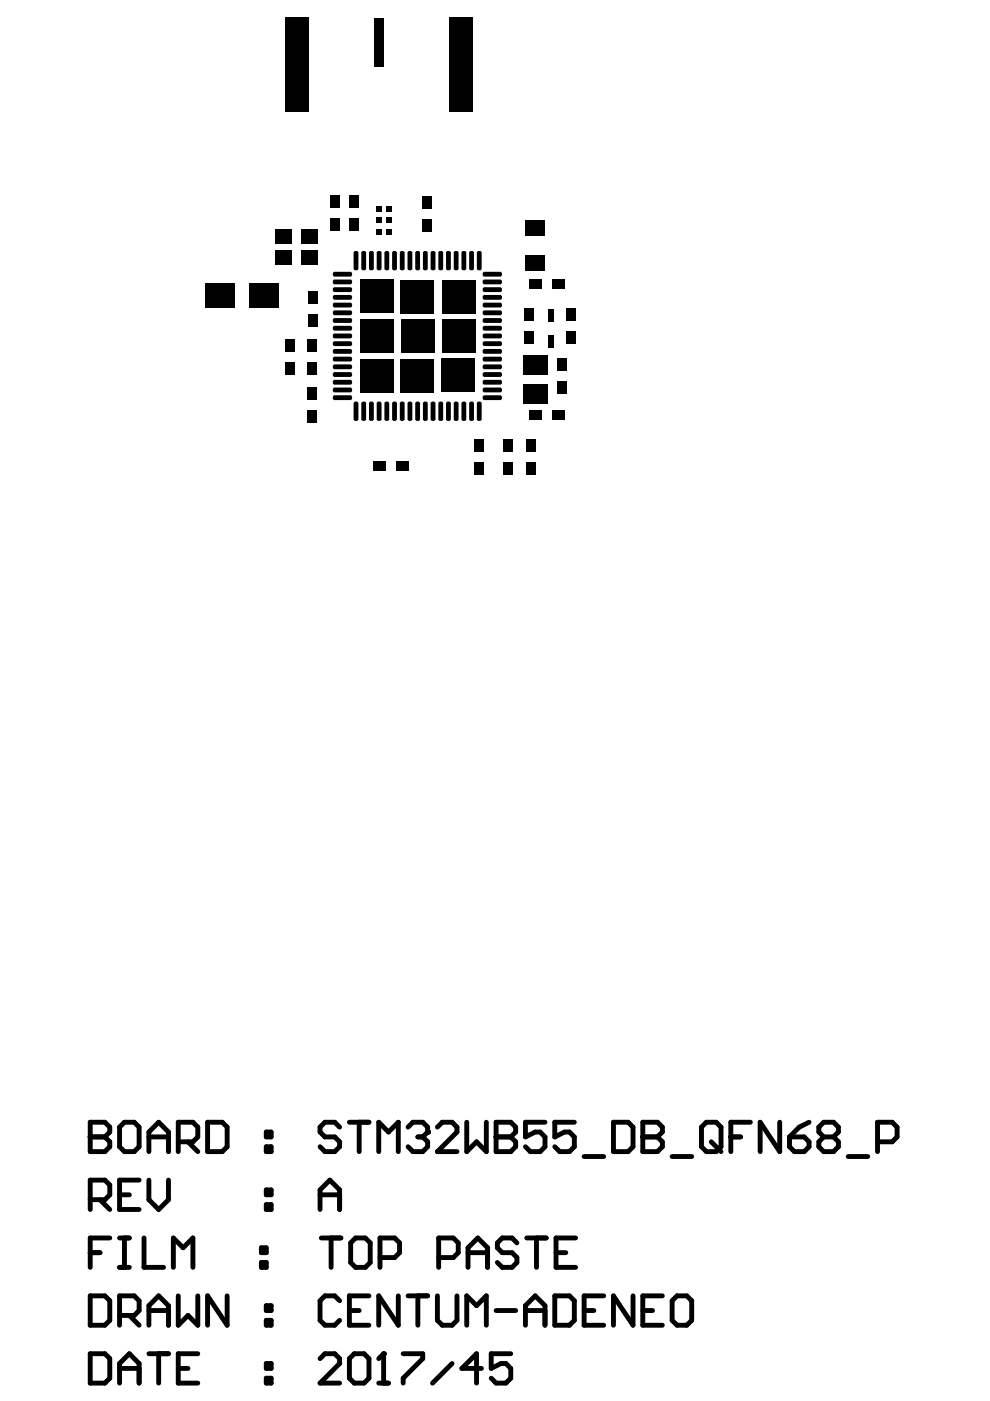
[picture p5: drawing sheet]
<svg xmlns="http://www.w3.org/2000/svg" width="210mm" height="297mm" viewBox="0 0 210 297" stroke-linecap="round" stroke-linejoin="round" font-family="sans-serif">
<g fill="none" stroke="#000" stroke-width="1">
<path d="M19.1 237.9h3.1l1.1 1.1v1l-1.1 1.1 1.1 1v1l-1.1 1.1h-3.1zM26.4 237.9h2.1l1 1.1v4.1l-1 1.1h-2.1l-1.1-1.1v-4.1zM44 237.9h3.1l1.1 1.1v4.1l-1.1 1.1h-3.1zM72 239l-1-1.1h-2.1l-1 1.1v1l1 1.1h2.1l1 1v1l-1 1.1h-2.1l-1-1.1M74.1 237.9h4.1M76.2 237.9v6.3M86.5 239l1.1-1.1h2l1.1 1.1v1l-1.1 1.1M92.7 239l1.1-1.1h2.1l1 1.1v1l-4.2 4.2h4.2M99 237.9v6.3l2-2.1 2.1 2.1v-6.3M105.2 237.9h3.1l1 1.1v1l-1 1.1 1 1v1l-1 1.1h-3.1zM115.6 237.9h-4.2v3.2l2.1-1.1h1l1.1 1.1v2l-1.1 1.1h-2.1l-1-1.1M121.8 237.9h-4.2v3.2l2.1-1.1h1l1.1 1.1v2l-1.1 1.1h-2l-1.1-1.1"/>
<path d="M130.1 237.9h3.1l1 1.1v4.1l-1 1.1h-3.1zM136.3 237.9h3.1l1 1.1v1l-1 1.1 1 1v1l-1 1.1h-3.1zM149.8 237.9h2l1.1 1.1v4.1l-1.1 1.1h-2l-1.1-1.1v-4.1zM159.1 237.9h-4.1v6.3M165.3 237.9v6.3l-4.1-6.3v6.3M171.5 237.9l-2 1.1-2.1 2.1M19.1 254.4h3.1l1.1-1.1v-2.1l-1.1-1h-3.1v6.2M19.1 241.1h3.1M21.2 254.4l2.1 2M25.3 253.3h2.1M29.5 250.2h-4.2v6.2h4.2M31.6 244.2v-4.2l2-2.1 2.1 2.1v4.2"/>
<path d="M31.6 250.2v4.2l2 2 2.1-2v-4.2M31.6 241.1h4.1M37.8 242.1h3.1l1-1v-2.1l-1-1.1h-3.1v6.3M39.9 242.1l2 2.1M56.5 240h1v1.1h-1zM56.5 243.1h1v1.1h-1zM56.5 252.3h1v1h-1zM56.5 255.4h1v1h-1zM67.9 253.3h4.1M67.9 256.4v-4.1l2-2.1 2.1 2.1v4.1M80.3 244.2v-6.3l2.1 2.1 2-2.1v6.3M88.6 241.1h1"/>
<path d="M89.6 241.1l1.1 1v1l-1.1 1.1h-2l-1.1-1.1M105.2 241.1h3.1M123.8 245.2h4.2M136.3 241.1h3.1M142.5 245.2h4.2M150.8 242.1l2.1 2.1M155 241.1h2M167.4 241.1h3.1l1 1v1l-1 1.1h-2.1l-1-1.1zM174.6 241.1l-1 1v1l1 1.1h2.1l1.1-1.1v-1l-1.1-1M174.6 241.1h2.1M174.6 241.1l-1-1.1v-1l1-1.1h2.1l1.1 1.1v1l-1.1 1.1M179.8 245.2h4.2"/>
<path d="M186.1 242.1h3.1l1-1v-2.1l-1-1.1h-3.1v6.3M19.1 274.7h3.1l1.1 1.1v4.1l-1.1 1.1h-3.1zM19.1 265.6h2.1M23.3 262.5h-4.2v6.2M25.3 262.5h2.1M25.3 268.7h2.1M25.3 278.9h3.2l1-1v-2.1l-1-1.1h-3.2v6.3M26.4 262.5v6.2M27.4 278.9l2.1 2.1M30.5 262.5v6.2h4.2M31.6 277.9h4.1M36.8 268.7v-6.2l2 2.1 2.1-2.1v6.2"/>
<path d="M37.8 274.7v6.3l2.1-2.1 2 2.1v-6.3M48.2 274.7v6.3l-4.2-6.3v6.3M55.4 264.6h1.1v1h-1.1zM55.4 267.7h1.1v1h-1.1zM56.5 276.8h1v1.1h-1zM56.5 279.9h1v1.1h-1zM68.1 262.5h4.2M70.2 262.5v6.2M72 275.8l-1-1.1h-2.1l-1 1.1v4.1l1 1.1h2.1l1-1.1M74.1 277.9h2.1M75.4 262.5h2.1l1 1v4.2l-1 1h-2.1l-1.1-1v-4.2zM78.2 274.7h-4.1v6.3h4.1"/>
<path d="M80.6 266.6h3.1l1-1v-2.1l-1-1h-3.1v6.2M84.4 274.7v6.3l-4.1-6.3v6.3M86.5 274.7h4.2M88.6 274.7v6.3M92.7 274.7v5.2l1.1 1.1h2.1l1-1.1v-5.2M93 266.6h3.1l1.1-1v-2.1l-1.1-1h-3.1v6.2M99.2 265.6h4.2M99.2 268.7v-4.1l2.1-2.1 2.1 2.1v4.1M105.2 277.9h4.1M109.6 263.5l-1-1h-2.1l-1 1v1.1l1 1h2.1l1 1v1.1l-1 1h-2.1l-1-1M111.4 277.9h4.2M111.7 262.5h4.1"/>
<path d="M113.7 262.5v6.2M117.6 274.7h3.1l1.1 1.1v4.1l-1.1 1.1h-3.1zM117.9 265.6h2.1M122 262.5h-4.1v6.2h4.1M123.8 277.9h2.1M128 274.7h-4.2v6.3h4.2M134.2 274.7v6.3l-4.1-6.3v6.3M136.3 277.9h2.1M140.4 274.7h-4.1v6.3h4.1M143.5 274.7h2.1l1.1 1.1v4.1l-1.1 1.1h-2.1l-1-1.1v-4.1zM19.1 287h3.1l1.1 1.1v4.1l-1.1 1h-3.1zM25.3 293.2v-4.1l2.1-2.1 2.1 2.1v4.1"/>
<path d="M25.3 290.1h4.2M31.6 281v-4.2l2-2.1 2.1 2.1v4.2M31.6 287h4.1M33.6 287v6.2M37.8 290.1h2.1M41.9 287h-4.1v6.2h4.1M56.5 289.1h1v1h-1zM56.5 292.2h1v1h-1zM67.9 288.1l1-1.1h2.1l1 1.1v1l-4.1 4.1h4.1M75.1 287h2.1l1 1.1v4.1l-1 1h-2.1l-1-1v-4.1zM80.3 293.2h2.1M80.3 288.1l1-1.1v6.2"/>
<path d="M85.5 287h4.1v1.1l-4.1 4.1v1M95.9 289.1l-4.2 4.1M99 281v-6.3l2 2.1 2.1-2.1v6.3M102.1 290.1h-4.2l3.1-3.1v6.2M108.3 287h-4.2v3.1l2.1-1h1.1l1 1v2.1l-1 1h-2.1l-1.1-1M111.4 281v-4.2l2.1-2.1 2.1 2.1v4.2"/>
</g>
<g fill="#000">
<circle cx="19.1" cy="241.1" r=".52"/>
<circle cx="90.7" cy="240" r=".52"/>
<circle cx="105.2" cy="241.1" r=".52"/>
<circle cx="136.3" cy="241.1" r=".52"/>
<circle cx="81.3" cy="287" r=".52"/>
</g>
<g fill="#000">
<path d="M79.4 4h2v10.2h-2z" fill-rule="evenodd"/>
<path d="M60.6 3.7h4.9v20.1h-4.9z" fill-rule="evenodd"/>
<path d="M95.3 3.7h4.9v20.1h-4.9z" fill-rule="evenodd"/>
<path d="M58.5 53h3.4v3.1h-3.4z" fill-rule="evenodd"/>
<path d="M58.5 48.7h3.4v3.1h-3.4z" fill-rule="evenodd"/>
<path d="M64 53h3.4v3.1h-3.4z" fill-rule="evenodd"/>
<path d="M64 48.7h3.4v3.1h-3.4z" fill-rule="evenodd"/>
<path d="M69.9 46.3h2.1v2.6h-2.1z" fill-rule="evenodd"/>
<path d="M69.9 41.4h2.1v2.6h-2.1z" fill-rule="evenodd"/>
<path d="M70.8 59.3h3.6l.3 .2v.5l-.3 .3h-3.6l-.2-.3v-.5z" fill-rule="evenodd"/>
<path d="M70.8 57.6h3.6l.3 .3v.5l-.3 .3h-3.6l-.2-.3v-.5z" fill-rule="evenodd"/>
<path d="M75.2 53.2h.5l.3 .3v3.6l-.3 .2h-.5l-.2-.2v-3.6z" fill-rule="evenodd"/>
<path d="M74 46.3h2.1v2.6h-2.1z" fill-rule="evenodd"/>
<path d="M74 41.4h2.1v2.6h-2.1z" fill-rule="evenodd"/>
<path d="M76.9 53.2h.5l.2 .3v3.6l-.2 .2h-.5l-.3-.2v-3.6z" fill-rule="evenodd"/>
<path d="M78.5 53.2h.5l.3 .3v3.6l-.3 .2h-.5l-.3-.2v-3.6z" fill-rule="evenodd"/>
<path d="M79.8 46.1h1.2v1.3h-1.2z" fill-rule="evenodd"/>
<path d="M79.8 48.5h1.2v1.3h-1.2z" fill-rule="evenodd"/>
<path d="M79.8 43.7h1.2v1.3h-1.2z" fill-rule="evenodd"/>
<path d="M80.1 53.2h.5l.3 .3v3.6l-.3 .2h-.5l-.2-.2v-3.6z" fill-rule="evenodd"/>
<path d="M81.8 46.1h1.3v1.3h-1.3z" fill-rule="evenodd"/>
<path d="M81.8 48.5h1.3v1.3h-1.3z" fill-rule="evenodd"/>
<path d="M81.8 43.7h1.3v1.3h-1.3z" fill-rule="evenodd"/>
<path d="M81.8 53.2h.5l.2 .3v3.6l-.2 .2h-.5l-.3-.2v-3.6z" fill-rule="evenodd"/>
<path d="M76.4 59.2h7.2v7.2h-7.2z" fill-rule="evenodd"/>
<path d="M83.4 53.2h.5l.3 .3v3.6l-.3 .2h-.5l-.3-.2v-3.6z" fill-rule="evenodd"/>
<path d="M85 53.2h.5l.3 .3v3.6l-.3 .2h-.5l-.2-.2v-3.6z" fill-rule="evenodd"/>
<path d="M86.7 53.2h.5l.2 .3v3.6l-.2 .2h-.5l-.3-.2v-3.6z" fill-rule="evenodd"/>
<path d="M88.3 53.2h.5l.3 .3v3.6l-.3 .2h-.5l-.3-.2v-3.6z" fill-rule="evenodd"/>
<path d="M89.4 46.5h2.1v2.6h-2.1z" fill-rule="evenodd"/>
<path d="M89.4 41.6h2.1v2.6h-2.1z" fill-rule="evenodd"/>
<path d="M89.9 53.2h.5l.3 .3v3.6l-.3 .2h-.5l-.2-.2v-3.6z" fill-rule="evenodd"/>
<path d="M91.6 53.2h.5l.2 .3v3.6l-.2 .2h-.5l-.3-.2v-3.6z" fill-rule="evenodd"/>
<path d="M84.9 59.3h7.2v7.2h-7.2z" fill-rule="evenodd"/>
<path d="M93.2 53.2h.5l.3 .3v3.6l-.3 .2h-.5l-.3-.2v-3.6z" fill-rule="evenodd"/>
<path d="M94.8 53.2h.5l.3 .3v3.6l-.3 .2h-.5l-.2-.2v-3.6z" fill-rule="evenodd"/>
<path d="M96.5 53.2h.5l.2 .3v3.6l-.2 .2h-.5l-.3-.2v-3.6z" fill-rule="evenodd"/>
<path d="M98.1 53.2h.5l.3 .3v3.6l-.3 .2h-.5l-.3-.2v-3.6z" fill-rule="evenodd"/>
<path d="M99.7 53.2h.5l.3 .3v3.6l-.3 .2h-.5l-.2-.2v-3.6z" fill-rule="evenodd"/>
<path d="M93.6 59.3h7.2v7.2h-7.2z" fill-rule="evenodd"/>
<path d="M101.4 53.2h.5l.2 .3v3.6l-.2 .2h-.5l-.3-.2v-3.6z" fill-rule="evenodd"/>
<path d="M102.6 59.3h3.6l.2 .2v.5l-.2 .3h-3.6l-.3-.3v-.5z" fill-rule="evenodd"/>
<path d="M102.6 57.6h3.6l.2 .3v.5l-.2 .3h-3.6l-.3-.3v-.5z" fill-rule="evenodd"/>
<path d="M112.2 59.1h2.6v2.1h-2.6z" fill-rule="evenodd"/>
<path d="M111.4 54h4.1v3.3h-4.1z" fill-rule="evenodd"/>
<path d="M111.4 46.7h4.1v3.2h-4.1z" fill-rule="evenodd"/>
<path d="M117.1 59.1h2.5v2.1h-2.5z" fill-rule="evenodd"/>
<path d="M43.5 60h6.2v5.2h-6.2z" fill-rule="evenodd"/>
<path d="M52.8 60h6.3v5.2h-6.3z" fill-rule="evenodd"/>
<path d="M60.4 76.8h2v2.6h-2z" fill-rule="evenodd"/>
<path d="M60.4 71.9h2v2.6h-2z" fill-rule="evenodd"/>
<path d="M65.3 61.8h2.1v2.6h-2.1z" fill-rule="evenodd"/>
<path d="M65.3 66.7h2.1v2.6h-2.1z" fill-rule="evenodd"/>
<path d="M65 76.9h2.1v2.6h-2.1z" fill-rule="evenodd"/>
<path d="M65 72h2.1v2.6h-2.1z" fill-rule="evenodd"/>
<path d="M70.8 77.3h3.6l.3 .2v.5l-.3 .3h-3.6l-.2-.3v-.5z" fill-rule="evenodd"/>
<path d="M70.8 75.6h3.6l.3 .3v.5l-.3 .2h-3.6l-.2-.2v-.5z" fill-rule="evenodd"/>
<path d="M70.6 71l.2-.3h3.6l.3 .3v.5l-.3 .2h-3.6l-.2-.2z" fill-rule="evenodd"/>
<path d="M70.8 69.1h3.6l.3 .2v.5l-.3 .3h-3.6l-.2-.3v-.5z" fill-rule="evenodd"/>
<path d="M70.8 67.4h3.6l.3 .3v.5l-.3 .3h-3.6l-.2-.3v-.5z" fill-rule="evenodd"/>
<path d="M70.8 60.9h3.6l.3 .3v.5l-.3 .2h-3.6l-.2-.2v-.5z" fill-rule="evenodd"/>
<path d="M70.8 78.9h3.6l.3 .3v.5l-.3 .2h-3.6l-.2-.2v-.5z" fill-rule="evenodd"/>
<path d="M70.8 72.4h3.6l.3 .2v.5l-.3 .3h-3.6l-.2-.3v-.5z" fill-rule="evenodd"/>
<path d="M70.8 64.2h3.6l.3 .2v.5l-.3 .3h-3.6l-.2-.3v-.5z" fill-rule="evenodd"/>
<path d="M70.8 62.5h3.6l.3 .3v.5l-.3 .3h-3.6l-.2-.3v-.5z" fill-rule="evenodd"/>
<path d="M70.8 74h3.6l.3 .2v.6l-.3 .2h-3.6l-.2-.2v-.6z" fill-rule="evenodd"/>
<path d="M70.8 65.8h3.6l.3 .3v.5l-.3 .2h-3.6l-.2-.2v-.5z" fill-rule="evenodd"/>
<path d="M76.4 76.1h7.2v7.2h-7.2z" fill-rule="evenodd"/>
<path d="M76.4 67.7h7.2v7.2h-7.2z" fill-rule="evenodd"/>
<path d="M84.8 76.1h7.2v7.2h-7.2z" fill-rule="evenodd"/>
<path d="M85 67.6h7.1v7.2h-7.1z" fill-rule="evenodd"/>
<path d="M93.5 76h7.2v7.2h-7.2z" fill-rule="evenodd"/>
<path d="M93.6 67.6h7.2v7.2h-7.2z" fill-rule="evenodd"/>
<path d="M102.6 75.6h3.6l.2 .3v.5l-.2 .2h-3.6l-.3-.2v-.5z" fill-rule="evenodd"/>
<path d="M102.6 77.3h3.6l.2 .2v.5l-.2 .3h-3.6l-.3-.3v-.5z" fill-rule="evenodd"/>
<path d="M102.6 67.4h3.6l.2 .3v.5l-.2 .3h-3.6l-.3-.3v-.5z" fill-rule="evenodd"/>
<path d="M102.6 69.1h3.6l.2 .2v.5l-.2 .3h-3.6l-.3-.3v-.5z" fill-rule="evenodd"/>
<path d="M102.3 71l.3-.3h3.6l.2 .3v.5l-.2 .2h-3.6l-.3-.2z" fill-rule="evenodd"/>
<path d="M102.6 60.9h3.6l.2 .3v.5l-.2 .2h-3.6l-.3-.2v-.5z" fill-rule="evenodd"/>
<path d="M102.6 78.9h3.6l.2 .3v.5l-.2 .2h-3.6l-.3-.2v-.5z" fill-rule="evenodd"/>
<path d="M102.6 72.4h3.6l.2 .2v.5l-.2 .3h-3.6l-.3-.3v-.5z" fill-rule="evenodd"/>
<path d="M102.6 62.5h3.6l.2 .3v.5l-.2 .3h-3.6l-.3-.3v-.5z" fill-rule="evenodd"/>
<path d="M102.6 64.2h3.6l.2 .2v.5l-.2 .3h-3.6l-.3-.3v-.5z" fill-rule="evenodd"/>
<path d="M102.6 65.8h3.6l.2 .3v.5l-.2 .2h-3.6l-.3-.2v-.5z" fill-rule="evenodd"/>
<path d="M102.6 74h3.6l.2 .2v.6l-.2 .2h-3.6l-.3-.2v-.6z" fill-rule="evenodd"/>
<path d="M110.9 75.3h5.1v4.1h-5.1z" fill-rule="evenodd"/>
<path d="M111.1 70.3h2.1v2.6h-2.1z" fill-rule="evenodd"/>
<path d="M111.1 65.4h2.1v2.6h-2.1z" fill-rule="evenodd"/>
<path d="M116.1 71.2h1.2v2.6h-1.2z" fill-rule="evenodd"/>
<path d="M116.1 65.6h1.2v2.7h-1.2z" fill-rule="evenodd"/>
<path d="M118.1 76.1h2.1v2.5h-2.1z" fill-rule="evenodd"/>
<path d="M120 70.3h2v2.6h-2z" fill-rule="evenodd"/>
<path d="M120 65.4h2v2.6h-2z" fill-rule="evenodd"/>
<path d="M65 87.1h2.1v2.6h-2.1z" fill-rule="evenodd"/>
<path d="M65 82.2h2.1v2.6h-2.1z" fill-rule="evenodd"/>
<path d="M70.8 83.8h3.6l.3 .3v.5l-.3 .2h-3.6l-.2-.2v-.5z" fill-rule="evenodd"/>
<path d="M70.8 80.5h3.6l.3 .3v.5l-.3 .3h-3.6l-.2-.3v-.5z" fill-rule="evenodd"/>
<path d="M70.8 82.2h3.6l.3 .2v.5l-.3 .3h-3.6l-.2-.3v-.5z" fill-rule="evenodd"/>
<path d="M75.2 85.1h.5l.3 .3v3.6l-.3 .2h-.5l-.2-.2v-3.6z" fill-rule="evenodd"/>
<path d="M76.9 85.1h.5l.2 .3v3.6l-.2 .2h-.5l-.3-.2v-3.6z" fill-rule="evenodd"/>
<path d="M78.5 85.1h.5l.3 .3v3.6l-.3 .2h-.5l-.3-.2v-3.6z" fill-rule="evenodd"/>
<path d="M80.1 85.1h.5l.3 .3v3.6l-.3 .2h-.5l-.2-.2v-3.6z" fill-rule="evenodd"/>
<path d="M79.1 97.7h2.6v2.1h-2.6z" fill-rule="evenodd"/>
<path d="M81.8 85.1h.5l.2 .3v3.6l-.2 .2h-.5l-.3-.2v-3.6z" fill-rule="evenodd"/>
<path d="M83.4 85.1h.5l.3 .3v3.6l-.3 .2h-.5l-.3-.2v-3.6z" fill-rule="evenodd"/>
<path d="M85 85.1h.5l.3 .3v3.6l-.3 .2h-.5l-.2-.2v-3.6z" fill-rule="evenodd"/>
<path d="M84 97.7h2.6v2.1h-2.6z" fill-rule="evenodd"/>
<path d="M86.7 85.1h.5l.2 .3v3.6l-.2 .2h-.5l-.3-.2v-3.6z" fill-rule="evenodd"/>
<path d="M88.3 85.1h.5l.3 .3v3.6l-.3 .2h-.5l-.3-.2v-3.6z" fill-rule="evenodd"/>
<path d="M89.9 85.1h.5l.3 .3v3.6l-.3 .2h-.5l-.2-.2v-3.6z" fill-rule="evenodd"/>
<path d="M91.6 85.1h.5l.2 .3v3.6l-.2 .2h-.5l-.3-.2v-3.6z" fill-rule="evenodd"/>
<path d="M93.2 85.1h.5l.3 .3v3.6l-.3 .2h-.5l-.3-.2v-3.6z" fill-rule="evenodd"/>
<path d="M94.8 85.1h.5l.3 .3v3.6l-.3 .2h-.5l-.2-.2v-3.6z" fill-rule="evenodd"/>
<path d="M96.5 85.1h.5l.2 .3v3.6l-.2 .2h-.5l-.3-.2v-3.6z" fill-rule="evenodd"/>
<path d="M98.1 85.1h.5l.3 .3v3.6l-.3 .2h-.5l-.3-.2v-3.6z" fill-rule="evenodd"/>
<path d="M99.7 85.1h.5l.3 .3v3.6l-.3 .2h-.5l-.2-.2v-3.6z" fill-rule="evenodd"/>
<path d="M101.4 85.1h.5l.2 .3v3.6l-.2 .2h-.5l-.3-.2v-3.6z" fill-rule="evenodd"/>
<path d="M100.6 93.2h2.1v2.6h-2.1z" fill-rule="evenodd"/>
<path d="M100.6 98.1h2.1v2.6h-2.1z" fill-rule="evenodd"/>
<path d="M102.6 83.8h3.6l.2 .3v.5l-.2 .2h-3.6l-.3-.2v-.5z" fill-rule="evenodd"/>
<path d="M102.6 80.5h3.6l.2 .3v.5l-.2 .3h-3.6l-.3-.3v-.5z" fill-rule="evenodd"/>
<path d="M102.6 82.2h3.6l.2 .2v.5l-.2 .3h-3.6l-.3-.3v-.5z" fill-rule="evenodd"/>
<path d="M106.7 93.2h2.1v2.6h-2.1z" fill-rule="evenodd"/>
<path d="M110.9 81.4h5.1v4.1h-5.1z" fill-rule="evenodd"/>
<path d="M112.2 86.9h2.6v2.1h-2.6z" fill-rule="evenodd"/>
<path d="M111.6 93.2h2.1v2.6h-2.1z" fill-rule="evenodd"/>
<path d="M111.6 98.1h2.1v2.6h-2.1z" fill-rule="evenodd"/>
<path d="M117.1 86.9h2.5v2.1h-2.5z" fill-rule="evenodd"/>
<path d="M118.1 81h2.1v2.5h-2.1z" fill-rule="evenodd"/>
<path d="M106.7 98.1h2.1v2.6h-2.1z" fill-rule="evenodd"/>
</g>
</svg>
